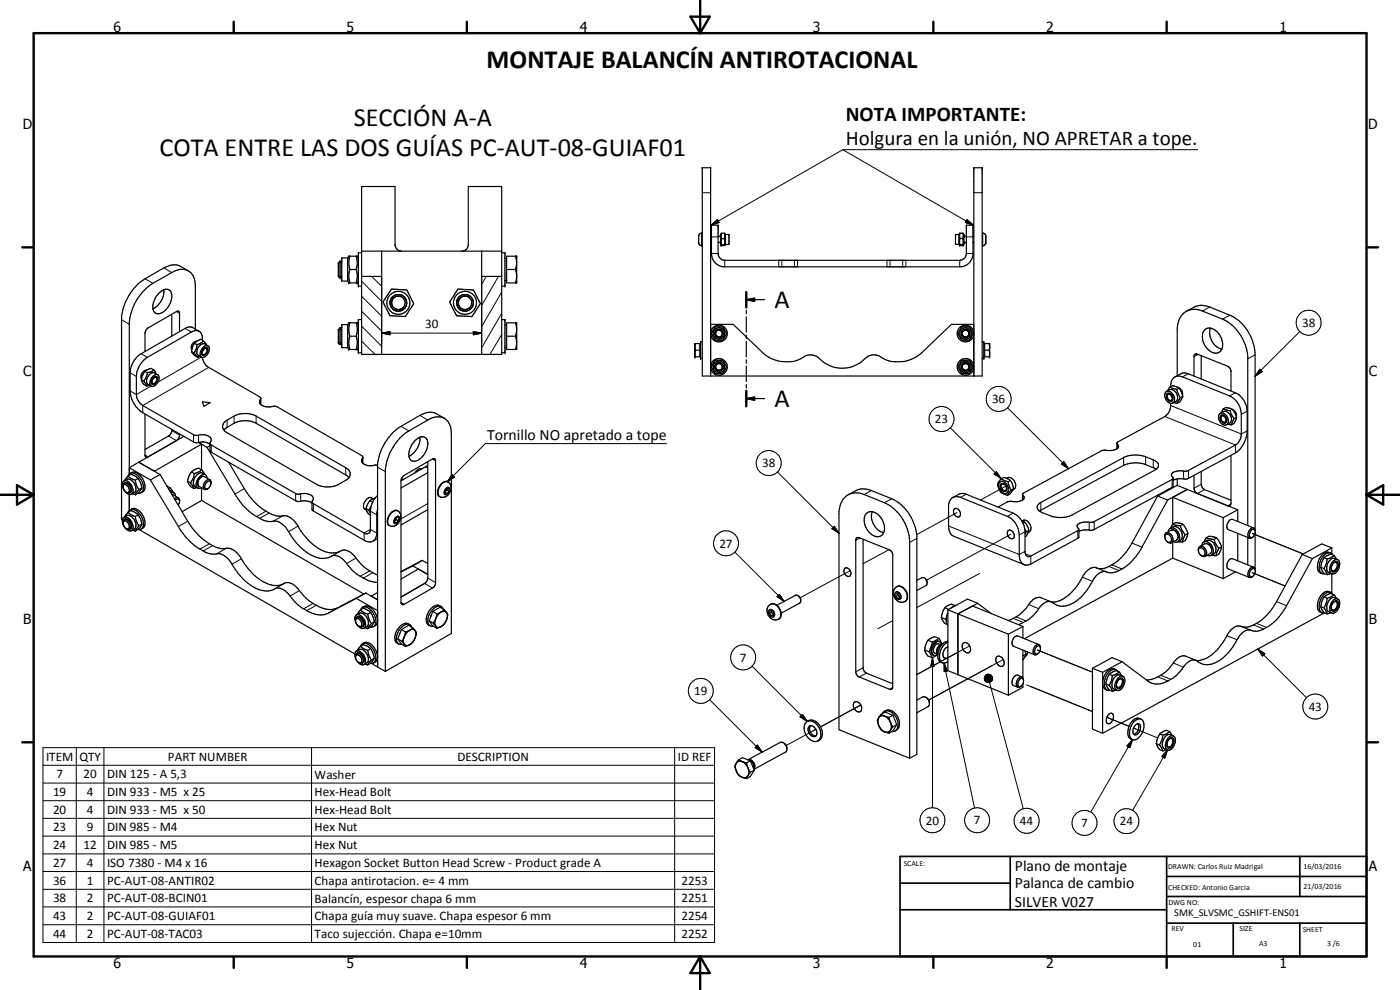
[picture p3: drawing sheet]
<svg xmlns="http://www.w3.org/2000/svg" width="420mm" height="297mm" viewBox="0 0 420 297" stroke-linecap="round" stroke-linejoin="round" font-family="sans-serif">
<defs><g id="words">
<g font-size="7.9">
<text x="146" y="20.4">MONTAJE BALANCÍN ANTIROTACIONAL</text>
<text x="106.2" y="37.8">SECCIÓN A-A</text>
<text x="47.8" y="46.8">COTA ENTRE LAS DOS GUÍAS PC-AUT-08-GUIAF01</text>
<text x="232.5" y="92.5">A</text>
<text x="232.5" y="122.1">A</text>
</g>
<g font-size="6.3">
<text x="253.8" y="36.4">NOTA IMPORTANTE:</text>
<text x="253.8" y="43.6">Holgura en la unión, NO APRETAR a tope.</text>
</g>
<g font-size="4.7">
<text x="146.2" y="132">Tornillo NO apretado a tope</text>
<text x="304.6" y="261.2">Plano de montaje</text>
<text x="304.6" y="266.6">Palanca de cambio</text>
<text x="304.6" y="272">SILVER V027</text>
</g>
<g font-size="4.2">
<text x="34" y="9.6">6</text>
<text x="104" y="9.6">5</text>
<text x="174" y="9.6">4</text>
<text x="244" y="9.6">3</text>
<text x="314" y="9.6">2</text>
<text x="384" y="9.6">1</text>
<text x="6.8" y="38.7">D</text>
<text x="410.6" y="38.7">D</text>
<text x="7" y="112.9">C</text>
<text x="410.8" y="112.9">C</text>
<text x="7" y="187.1">B</text>
<text x="410.8" y="187.1">B</text>
<text x="7" y="261.4">A</text>
<text x="410.8" y="261.4">A</text>
<text x="34" y="290.4">6</text>
<text x="104" y="290.4">5</text>
<text x="174" y="290.4">4</text>
<text x="244" y="290.4">3</text>
<text x="314" y="290.4">2</text>
<text x="384" y="290.4">1</text>
</g>
<g font-size="3.9">
<text x="127.6" y="98.5">30</text>
<text x="390.8" y="98.1">38</text>
<text x="297.8" y="121">36</text>
<text x="280.6" y="127">23</text>
<text x="228.7" y="140.3">38</text>
<text x="215.9" y="164.3">27</text>
<text x="222.1" y="198.5">7</text>
<text x="208.4" y="208.6">19</text>
<text x="392.8" y="213.3">43</text>
<text x="13.8" y="228.2">ITEM</text>
<text x="16.9" y="233.6">7</text>
<text x="23.8" y="228.2">QTY</text>
<text x="25.1" y="233.6">20</text>
<text x="32.1" y="233.6">DIN 125 - A 5,3</text>
<text x="50.4" y="228.2">PART NUMBER</text>
<text x="94.4" y="233.6">Washer</text>
<text x="137.3" y="228.2">DESCRIPTION</text>
<text x="203.4" y="228.2">ID REF</text>
<text x="15.9" y="238.9">19</text>
<text x="26.1" y="238.8">4</text>
<text x="32.1" y="238.9">DIN 933 - M5 x 25</text>
<text x="94.4" y="238.9">Hex-Head Bolt</text>
<text x="15.9" y="244.2">20</text>
<text x="26.1" y="244.2">4</text>
<text x="32.1" y="244.2">DIN 933 - M5 x 50</text>
<text x="94.4" y="244.3">Hex-Head Bolt</text>
<text x="15.9" y="249.5">23</text>
<text x="26.1" y="249.5">9</text>
<text x="32.1" y="249.5">DIN 985 - M4</text>
<text x="94.4" y="249.5">Hex Nut</text>
<text x="277.9" y="247.4">20</text>
<text x="292.3" y="247.4">7</text>
<text x="306.1" y="247.6">44</text>
<text x="324.5" y="248.2">7</text>
<text x="336.1" y="247.6">24</text>
<text x="15.9" y="254.8">24</text>
<text x="25.1" y="254.8">12</text>
<text x="32.1" y="254.8">DIN 985 - M5</text>
<text x="94.4" y="254.8">Hex Nut</text>
<text x="15.9" y="260.1">27</text>
<text x="26.1" y="260.1">4</text>
<text x="32.1" y="260.1">ISO 7380 - M4 x 16</text>
<text x="94.4" y="260.2">Hexagon Socket Button Head Screw - Product grade A</text>
<text x="15.9" y="265.4">36</text>
<text x="26.1" y="265.4">1</text>
<text x="32.1" y="265.4">PC-AUT-08-ANTIR02</text>
<text x="94.4" y="265.5">Chapa antirotacion. e= 4 mm</text>
<text x="204.5" y="265.4">2253</text>
<text x="15.9" y="270.8">38</text>
<text x="26.1" y="270.8">2</text>
<text x="32.1" y="270.8">PC-AUT-08-BCIN01</text>
<text x="94.4" y="270.8">Balancín, espesor chapa 6 mm</text>
<text x="204.5" y="270.8">2251</text>
<text x="15.9" y="276.1">43</text>
<text x="15.9" y="281.3">44</text>
<text x="26.1" y="276.1">2</text>
<text x="26.1" y="281.3">2</text>
<text x="32.1" y="276.1">PC-AUT-08-GUIAF01</text>
<text x="32.1" y="281.3">PC-AUT-08-TAC03</text>
<text x="94.4" y="276.1">Chapa guía muy suave. Chapa espesor 6 mm</text>
<text x="94.4" y="281.5">Taco sujección. Chapa e=10mm</text>
<text x="204.5" y="276.1">2254</text>
<text x="204.5" y="281.3">2252</text>
</g>
<text font-size="3.1" x="352.4" y="275">SMK_SLVSMC_GSHIFT-ENS01</text>
<g font-size="2.4">
<text x="271.2" y="259.7">SCALE:</text>
<text x="350.6" y="260.8">DRAWN: Carlos Ruiz Madrigal</text>
<text x="391.2" y="260.6">16/03/2016</text>
<text x="350.6" y="267">CHECKED: Antonio Garcia</text>
<text x="391.2" y="266.7">21/03/2016</text>
<text x="350.6" y="271.4">DWG NO:</text>
<text x="351.6" y="279.3">REV</text>
<text x="372" y="279.4">SIZE</text>
<text x="391" y="279.6">SHEET</text>
<text x="358.1" y="284.1">01</text>
<text x="377.9" y="283.8">A3</text>
<text x="398.3" y="283.8">3 /6</text>
</g>
</g></defs>
<g fill="none" stroke="#000" stroke-width=".3">
<path d="M210.8 57.8h2.5M252.9 44.9l-39.5 22.7M252.9 44.9h106.5M252.9 44.9l39.3 22.7M292.3 57.8h2.5M101.5 78.9h1.1M210.6 73.7h.1M210.6 69.9v3.8M213.3 71h3M213.3 72.6h.2M213.4 67.6l1.9-1.7 .5 .9zM213.5 76.1h2"/>
<path d="M215.5 72.6h.8M217.5 78.1v2M233.7 78.1v2M234.6 78.1v2M238.4 78.1v2M239.3 78.1v2M266.2 78.1v2M267.1 78.1v2M270.9 78.1v2M271.9 78.1v2M288 78.1v2M289.3 71h3"/>
<path d="M289.3 72.6h.7M290 76.1h2M290.2 65.9l2 1.7-2.5-.8zM292 72.6h.3M294.9 73.7h.1M294.9 69.9v3.8M36.5 95.9l2.3 1.4M43.5 83.7l2.4 1.3M49.2 80.4l2.4 1.4M52.9 93.5l1 .5M55.5 98.6l1.9 1M101.5 98.8h1.1"/>
<path d="M101.5 82.9h1.1M108.5 97.9l6 6M108.5 93.4l6 6M108.5 88.9l6 6M108.5 84.4l6 6M111.5 82.9l3 3M114.5 99.9l2.5-.4v1zM114.5 99.9h30.1M114.5 82.9v20.2M120.9 89.3a2.02 2.02 0 0 0-2.9 .3 2.02 2.02 0 0 0 .3 2.8 2.02 2.02 0 0 0 2.8-.2M140.9 89.3a2.03 2.03 0 0 0-2.9 .3 2.03 2.03 0 0 0 .3 2.8 2.03 2.03 0 0 0 2.8-.2M142.1 99.5l2.5 .4-2.5 .6z"/>
<path d="M144.6 82.9v20.2M146 82.9l-1.4 2.4M149.6 82.9l-5 8.8M150.6 87.6l-6 10.4M150.6 94l-6 10.4M363 92.1l-2.1 1.2M369.1 94.6l-2.2 1.2M390.1 99.5l-13.4 13.4M39.1 111.8l1.8 1.1M42.4 106.1l1.8 1.1M45.4 115.8l-4.5 2.6-1.8-1.1M47.1 113.7a.6 .6 0 0 0-.5-.7 .6 .6 0 0 0-.7 .5 .9 .9 0 0 0-.5 .9 .9 .9 0 0 0 .7 .7h.2"/>
<path d="M60.4 107.1l-13 7.6M62.2 104.9a.6 .6 0 0 0-.5-.6 .6 .6 0 0 0-.7 .5 1.05 1.05 0 0 0-.1 1.7l.5-.2M62.6 110.2l-19.8 11.5v2.1M78.1 119.9v1.3M101.5 102.9h1.1M108.5 102.4l4.1 3.9M150.6 100.3l-3.5 6M216.7 100.2a1.02 1.02 0 0 0-.8-1.1 1.02 1.02 0 0 0-1.2 .8 1.02 1.02 0 0 0 .9 1.2M216.7 110.2a1.01 1.01 0 0 0-.8-1.1 1.01 1.01 0 0 0-1.2 .8 1.01 1.01 0 0 0 .9 1.2M290.8 100.2a1.02 1.02 0 0 0-.9-1.1 1.02 1.02 0 0 0-1.1 .8 1.02 1.02 0 0 0 .8 1.2M290.8 110.2a1.01 1.01 0 0 0-.9-1.1 1.01 1.01 0 0 0-1.1 .8 1.01 1.01 0 0 0 .8 1.2M350.3 119l-.1-.2a.79 .79 0 0 1 .8-.7 .79 .79 0 0 1 .8 .7l.1 .9a.67 .67 0 0 1-.5 .5 .67 .67 0 0 1-.7-.3"/>
<path d="M356.6 112.1l-1.7 1M359.6 106.3l-1.3 .7M370.7 117.9l-1.7 .9M376.7 106.5l-2.2 1.2M378.1 110.8l.7 .7-2.1 1.4zM43.5 136.5l1 .6M50.6 130.8l2.3 1.4M51.6 129.2l2.3 1.4M58.1 130.4v2.2M59.6 130.6v2.2M63.4 133.5v2.2M68.1 126.1v2.1"/>
<path d="M70.3 124.8v2.2M76.9 124.8v2.2M108.7 137.5v1.4M120.3 127.9l2.4 1.4M126 124.6l2.4 1.4M129.8 137.7l.9 .6M200.1 133.1h-54.4l-11.4 11.4M285.2 128.4l15.3 15.2M302.4 122.3l18.3 18.3M318.5 139.2l.8-.7 1.4 2.1zM319.3 138.5l1.4 2.1-2.2-1.4zM335.4 133.3v1.2"/>
<path d="M337.2 137.3v2.3M343.8 137v2.4M346.1 138v2.3M349.6 125l21.2 8.5v2.4M351.3 121.7l21.2 8.5 1.8-.9M366.4 125.6a.69 .69 0 0 1 .2-.9 .69 .69 0 0 1 .8 .1 1.3 1.3 0 0 1 .4 1.9h-.6l-.4-.2M374.3 123.4l-1.8 .9M37.5 155.7a1.93 1.93 0 0 1 1.7 3M37.5 144.9a1.91 1.91 0 0 1 1.7 2.8M51.6 148.3l.3 .1M56.3 156.4l-2.8 1.6M61.3 143a1.88 1.88 0 0 0-1.7 2.9"/>
<path d="M73.3 146.6l-2.8 1.7M79.8 153.4l-2.8 1.6M80.8 153.9l-2.9 1.6M84.9 154.8l-2.9 1.6M88.7 148.1v2.1M89.4 157.9l-2.8 1.6M90.2 148.2v2.2M94.1 151.1v2.2M103.7 140.3v2.2M111.2 153.4l1.9 1.1M113.3 140.2l2.3 1.3M113.3 159.8l-.2 .1-1.9-1.1-1.9 1.1v2.2"/>
<path d="M118.6 155.4a.71 .71 0 0 1 .6-.5 .71 .71 0 0 1 .7 .4 1.49 1.49 0 0 1-1.5 1.8l-.3-.8zM119.4 153.3a2.93 2.93 0 0 0-3 2.7v1.1l.5 .6M127.7 140.1l.7 .4M128.4 151.1l-8.1 4.6M133.8 146.6a.64 .64 0 0 1 .7-.4 .64 .64 0 0 1 .5 .6 1.29 1.29 0 0 1-1.6 1.5l-.1-.8zM134.3 144.5l.2 .1M134.3 144.5a3.3 3.3 0 0 0-2.8 3.7l.5 .8M135.7 142.4l.7 .7-2.1 1.4zM233.3 141.6l18.5 18.4M249.7 158.6l.7-.7 1.4 2.1zM250.4 157.9l1.4 2.1-2.1-1.4zM261.5 147.2l-2.1 1.2"/>
<path d="M267.6 149.6l-2.2 1.2M284.7 157.8l21.2 8.6 1.7-1M287.2 153.8l-12.1 6.6M290 148.3l-1.8 .9M298.4 142.2l.6-.7 1.5 2.1zM299 141.5l1.5 2.1-2.1-1.4zM301.9 145.8l-7.7 4.2M304.1 154l-1.8 .9M307 148.7v1.2M307.6 159.6l-1.7 .9M312.4 150.7v2.4M323.5 159.2v2.3"/>
<path d="M326.9 156.7v2.3M328.4 156.5v2.4M351.5 159.1a1.79 1.79 0 0 1 1.8 .9 1.79 1.79 0 0 1-.2 2M351.8 143.8v2.4M355.2 141.4v2.3M356.7 141.1v2.4M360.5 145.3l-2.2 1.2M361.5 146.9l-2.1 1.2M369.4 151.2l-.9 .6M62.9 163.2l-2.9 1.6M63.8 163.7l-2.8 1.6M67.9 164.5l-2.8 1.7"/>
<path d="M72.5 167.6l-2.9 1.7M89.9 177.2l-2.8 1.6M106.8 167.4l-2.8 1.7M110.9 171.3l-2.8 1.6M111.9 171.8l-2.9 1.7M127.5 175l2.3 1.4M128.4 173.4l2.3 1.4M220.5 165.7l14.9 14.8M233.2 179l.7-.6 1.5 2.1zM255.1 171.2l-15 8.2M258.1 161.4l-1.3 .7M266.8 164.9l-7.8 4.2"/>
<path d="M268.8 177.7a1.27 1.27 0 0 1 1.5 .6 1.27 1.27 0 0 1-.4 1.6 1.44 1.44 0 0 1-1.1-2.2zM269.1 176.1a2.75 2.75 0 0 1 3.1 3.6l-.6 .8M275.2 161.5l-2.2 1.2M294 172.1l-18.8 10.2M303.3 160.3l-25.3 13.8M307.8 166.2l1.6 .6v2.4M324.8 173.2l3.1 1.2M332.8 170l3.1 1.2M333.7 169.5l3 1.2M339.7 162.9l3 1.3M361.6 163.2a1.82 1.82 0 0 1 1.8 .9 1.82 1.82 0 0 1-.2 2M375.8 171.8l9.8 4"/>
<path d="M375.8 160.1l15.3 6.1M94 181.1l-2.9 1.6M94.9 181.6l-2.8 1.6M101.4 182.3l-2.8 1.6M107.3 185a2.01 2.01 0 0 1 1.8 2.8l-.2 .1M107.3 196a1.89 1.89 0 0 1 2 1.9l-.4 .9M120.3 180.8l1 .5M225.7 199.9l16.6 16.6M230.8 183a1.28 1.28 0 0 1 1.5 .3 1.28 1.28 0 0 1 .1 1.5 1.14 1.14 0 0 1-1.3 .1 1.14 1.14 0 0 1-.5-1.2zM231.2 181.4a2.74 2.74 0 0 1 2.7 1.2 2.74 2.74 0 0 1-.1 3l-.2 .2M267.9 186.2l-4.4 2.4M279.9 197.4l.4 2.5h-1z"/>
<path d="M279.9 197.4v45M283.3 199l1 2.3-.9 .2zM283.3 199l9.2 43.4M291 193.8l-15.8 8.6M301.1 197.9l-22.4 12.2M304.1 185.5l3 1.3M305 185.1l3 1.2M308.7 181.4l3 1.2M311.4 195l16.5 6.7M352.1 198.9l3 1.3M368.2 190.8l3.1 1.1M376.2 187.5l3.1 1.2"/>
<path d="M377.1 187l3 1.3M377.5 194.7l2.1 1.4-.7 .7zM377.5 194.7l14.6 14.6M383.1 180.5l3 1.2M213 209.9l15.8 15.8M240.1 215.1l.7-.8 1.5 2.2zM240.8 214.3l1.5 2.2-2.2-1.4zM244 219.2l.9-.4-9 4.9M257.1 212.2l1.2-.7-12.1 6.6M259 200.4l-2.2 1.1M260 202l-2.2 1.1M267.9 206.3l-1 .5"/>
<path d="M295.5 203l.8-.6-.9 .9zM295.7 202.8l.6-.4-.8 .6zM295.9 202.6l.4-.2zM295.9 202.6l.4-.2-.6 .4zM296.2 202.4v2.4M296.3 202.4l-.9 1.2zM296.3 202.4l-.9 1.4v-.2zM296.3 202.4l-.8 1.7-.1-.3zM296.3 202.4l-.7 1.9-.1-.2zM296.3 202.4l-.5 2.1-.2-.2zM296.3 202.4l-.2 2.2-.3-.1zM296.3 202.4v2.4l-.2-.2z"/>
<path d="M296.3 202.4l.3 2.4h-.3zM296.3 202.4l.5 2.4h-.2zM296.3 202.4l.8 2.3-.3 .1zM296.3 202.4l1 2.2-.2 .1zM296.3 202.4l1.2 2-.2 .2zM296.3 202.4l1.4 1.8-.2 .2zM296.3 202.4l1.5 1.6-.1 .2zM296.3 202.4l1.6 1.3-.1 .3zM296.3 202.4l1.6 1.1v.2zM296.3 202.4l1.5 .8 .1 .3zM296.3 202.4l1.4 .5 .1 .3zM296.3 202.4l1.3 .3 .1 .2z"/>
<path d="M296.3 202.4l1.3 .3zM296.3 202.4l1.1 .2zM296.3 202.4h.8zM296.3 202.4h.6zM296.3 202.4l.3-.1zM296.4 202.4v2.4M297 204.8l10.1 37.9M308.1 205.5l19.8 8M332.2 215.2l6.7 2.7zM340.9 218.7l-.7-.3 7.2 3M347.5 203.1l3 1.2M348.3 202.6l3.1 1.2"/>
<path d="M12.9 224.3h201.5v58.5h-201.5zM12.9 229.6h201.5M12.9 234.9h201.5M22.9 224.3v58.5M31.2 224.3v58.5M93.5 224.3v58.5M202.5 224.3v58.5M226.6 224.3l.7-.7 1.5 2.1zM227.3 223.6l1.5 2.1-2.2-1.4zM339.9 221.9l-.8 2.4-.9-.5zM339.9 221.9l-12.5 21.7M350.4 225l-.8 2.5-.9-.6z"/>
<path d="M350.4 225l-10.5 18.1M12.9 240.2h201.5M12.9 245.5h201.5M12.9 250.9h201.5M12.9 256.2h201.5M12.9 261.5h201.5M12.9 266.8h201.5M12.9 272.1h201.5M12.9 277.5h201.5"/>
<circle cx="392.8" cy="96.8" r="3.8"/>
<circle cx="299.7" cy="119.7" r="3.8"/>
<circle cx="230.7" cy="138.9" r="3.8"/>
<circle cx="282.6" cy="125.7" r="3.8"/>
<circle cx="217.9" cy="163" r="3.7"/>
<circle cx="223" cy="197.3" r="3.8"/>
<circle cx="210.3" cy="207.3" r="3.7"/>
<circle cx="394.7" cy="212" r="3.8"/>
<circle cx="279.8" cy="246.1" r="3.7"/>
<circle cx="293.3" cy="246.1" r="3.8"/>
<circle cx="308.1" cy="246.3" r="3.7"/>
<circle cx="325.5" cy="246.9" r="3.8"/>
<circle cx="338.1" cy="246.4" r="3.8"/>
</g>
<g fill="none" stroke="#000" stroke-width=".35">
<path d="M102.1 78.4v5M102.1 78.4l-.6 .5v3.9l.6 .6M102.1 78.4h.5M104.3 77.4h-1.7v6.9h1.7M104.3 77.4v6.9M104.3 77.4l.4-.5h2.5l.4 .5M105 76.9l-.3 1.5 .3 2.5M106.9 76.9l.3 1.5-.3 2.5M108.5 75.4h42.1M108.5 75.9h-.9v10h.9M114.5 75.4v30.9M120.6 75.4l-1.1-.3-.5-.4-.4-1v-17.7h-10.1v50.3h42.1v-50.3h-10.1v17.7a1.98 1.98 0 0 1-2 1.7"/>
<path d="M144.6 75.4v30.9M150.6 75.9h.9v10h-.9M151.5 77.5h.5M152 76.9h3.1v8h-3.1zM154.7 76.9a6.5 6.5 0 0 1 0 4M210.8 69.9a.95 .95 0 0 0-1.1 1v1.9a.9 .9 0 0 0 1.1 .9M213.3 72.8h.2M213.3 70.8h.2M213.5 67.6h2v8.5a2.07 2.07 0 0 0 2 2h70.5a2.09 2.09 0 0 0 2-2v-8.5h2v9a4.1 4.1 0 0 1-3.5 3.5h-71.5a4 4 0 0 1-3.5-4zM215.5 72.8h.8M215.5 70.8h.8M216.4 73.5v.1"/>
<path d="M216.5 73.5h-.1M216.6 73.4l-.1 .1M216.6 70v1.6M216.6 71.6v1.8M216.6 70h-.1M216.6 73.4h.8M216.6 71.6h.8M217.4 70h-.9l-.2 .4v2.9l.1 .3M217.4 70l.3 .4M217.4 71.6l.2 1-.2 .8M217.4 73.4l.1 .2M217.4 70l.2 .8-.2 .8"/>
<path d="M217.5 73.5h.1M217.5 73.6h-1.1M217.7 70.4h1.1v2.9h-1.1M217.7 70.4v2.9M217.7 73.3l-.2 .3M287.8 70.4h-1v2.9h1M287.8 70.4v2.9M287.8 70.4l.3-.4h.9l.3 .4v2.9l-.2 .3M287.8 73.3l.2 .3M288 73.6h1.1M288.1 73.4l-.1 .2M288.1 70v1.5"/>
<path d="M288.1 71.5v1.9M288.1 71.5h.9M288.1 73.4h.9M289 71.5v1.9M289 70v1.5M289 73.4l.1 .2M289.3 72.8h.7M289.3 70.8h.7M292 72.8h.3M292 70.8h.3M294.8 69.9l.7 .2 .4 .6v2.3l-.4 .5-.7 .2M47.7 88a2.29 2.29 0 0 1 3.4-.8 5 5 0 0 1-1.4 5.8 2.3 2.3 0 0 1-3.3 .7 4.5 4.5 0 0 1 .7-5z"/>
<path d="M49.2 87a5.9 5.9 0 0 1-3.3 5.6M51.6 94.3v6.5M53.9 99.5v-5.6l-.1-.4-.5-.2-9 5.2-.6 .8-.2 .7v5.5M56.5 81.3a6.4 6.4 0 0 0-3.9-1.8l-1.4 .1-1.5 .5-6.2 3.6a15.8 15.8 0 0 0-7 11.6v60.6l.2 .1M58.6 98.7v-12.8a4.3 4.3 0 0 0-4.5-5.1l-2 .7-6.2 3.5a15.7 15.7 0 0 0-7.1 11.6v45.6M59.8 99.4a2.07 2.07 0 0 0-2.4 .2l-13.2 7.6a7.3 7.3 0 0 0-3.3 5.7v5.5a4.3 4.3 0 0 0 1.9 3.3l15.5 8.9h.5a6 6 0 0 1 3.7 .2 1.27 1.27 0 0 1 .5 2.1v2.4l.4 .4 25.3 14.5a3.3 3.3 0 0 0 2.6 0l1.5 .3 .8 .5M59.8 99.4l-2.5-1.3-1.4 .2-13.5 7.8a7.2 7.2 0 0 0-3.3 5.3v6.4a8.4 8.4 0 0 0 3.7 6l15.5 8.9 1.3 .1M59.8 99.4l.4 .4 .5 .9v1.4M102.1 98.3h.5M102.1 98.3v5.1M102.1 98.3l-.6 .5v4.1l.6 .5M102.1 83.4h.5"/>
<path d="M104.3 97.4h-1.7v6.9h1.7M104.3 97.4v6.9M104.3 97.4l.4-.5h2.5l.4 .5M104.3 84.3l.4 .6h2.5l.4-.6M105 80.9l-.1 .3a5.7 5.7 0 0 0 .1 3.7M105 96.9l-.1 .3a5.7 5.7 0 0 0 .1 3.7M105 80.9h1.9M106.9 80.9l.1 .3a5.7 5.7 0 0 1-.1 3.7M106.9 96.9l.1 .3a5.7 5.7 0 0 1-.1 3.7M108.5 82.9h6M108.5 95.9h-.9v9.9h.9M117.1 90.5l.1 1.1 .4 .8"/>
<path d="M117.2 90.1l-.2 .9 .4 1.1M117.5 86.7l4.6 .3 2.1 4.1-2.2 3.3a.78 .78 0 0 1-1.3 .5l-3.7-.2-1.8-3.5a1.37 1.37 0 0 1 .4-1.6zM117.5 92.3l.6 .6M117.8 92.6l1 .7M118.1 88.9l-1 1.3M118.4 93a2.31 2.31 0 0 0 1.9 .2M118.7 88.5l-.8 .4-.6 1M119.1 93.3h.4M119.3 88.4h-.4M119.7 88.4l.9 .2 .9 .7M119.8 88.4h-.7l-.8 .3M120.1 88.4l1 .5 .8 1.1"/>
<path d="M121.3 92.6l-1.5 .7M121.6 89.5a2.47 2.47 0 0 1-1 3.6M122 90.2v.4M122 90.7v.7l-.5 1.1M137.4 86.7l4 .3a1.34 1.34 0 0 1 1.3 1.1l1.5 3-2.6 3.9-3.9-.2a.65 .65 0 0 1-1-.7l-1.8-3.5zM137.7 89.1a2.48 2.48 0 0 0 .3 3.7M138 88.9a2.47 2.47 0 0 1 4 1.7M138.1 92.9l.7 .4M138.7 88.5l-1 .7-.6 1.4M139.1 93.3h.4M139.3 88.4h-.3M139.7 88.4l1.1 .3"/>
<path d="M140.2 93.3h-.3M140.9 88.8a2.5 2.5 0 0 1-.1 4.2 2.5 2.5 0 0 1-3.7-2M141.6 92.4l-1.2 .8M142.1 90.7l-.4 1.4M144.6 82.9h6M150.6 95.9h.9v9.9h-.9M151.5 97.5h.5M151.5 84.2h.5M152 96.9h3.1v8h-3.1zM152 80.9h2.7M154.7 96.9a6.1 6.1 0 0 1 0 4M154.7 80.9a6.1 6.1 0 0 1 0 4"/>
<path d="M213.3 97.3h6.7l8.9 8.5a10.5 10.5 0 0 0 13 .9 4 4 0 0 1 4.6 1.4 9.8 9.8 0 0 0 13.8-1 3.9 3.9 0 0 1 4.7 .4 10.6 10.6 0 0 0 11.7-1.7l8.8-8.5h6.8M214.6 98.1h2.3l1.2 2-1.2 2h-2.3l-.6-1-.6-1zM224 89.9l2.5-.4v.9zM224 87.6v4.6M224 93.1v1M224 95v4.7M224 89.9h5.5M288.6 98.1h2.3l.3 .5a1.79 1.79 0 0 1 .2 2.7l-.5 .8h-2.3l-.8-1.5a1.29 1.29 0 0 1 .4-1.8zM292.3 99.9a2.51 2.51 0 0 0-3.9-2 2.51 2.51 0 0 0 0 4.3 2.51 2.51 0 0 0 3.9-2M356.1 93.3a7.8 7.8 0 0 1 4.7-1.7l2.2 .5 6.1 2.5a13.7 13.7 0 0 1 7.6 11.9v52.6M361.6 98.9a2.85 2.85 0 0 1 4 1 4.5 4.5 0 0 1 .6 5.6 2.78 2.78 0 0 1-4-1.1 4.8 4.8 0 0 1-1-5zM363.3 98.5a5.3 5.3 0 0 0 3.4 6.3"/>
<path d="M42.4 113.8l.6 1.3 1 .7M42.4 113.8l.8 .5M42.4 113.4l.1 .1M42.5 113.5l-.1 .3M43.2 114.3l.8 1.5M43.5 111.4l-1 2.1M43.5 111.4l.8 .5M43.7 111.1h.2M43.7 111.1a1.83 1.83 0 0 0-1.2 2.4M43.8 111.1v.1M43.9 111.1l-.4 .3M44.3 111.9l-.4 1.3-.7 1.1"/>
<path d="M44.9 115.6l-.9 .2M46 113.6a.61 .61 0 0 1 .9-.3 .61 .61 0 0 1 .1 .9 1.03 1.03 0 0 1-1.3 .8v-.8zM46.1 113.2l.8-.3a1.37 1.37 0 0 1-.3 2.2 .67 .67 0 0 1-1 .2 .67 .67 0 0 1-.1-1zM46.2 111l.7 1.2M46.2 111l-1.9 .9M46.2 111l-.8-.5-1.5 .6M46.4 115l-.1 .1M47.1 113.7h.1M47.3 112.4l-1-.5a2.28 2.28 0 0 0-2.3 2.4l.2 .9 1.2 .7M47.4 112.4a2.29 2.29 0 0 1-2 3.5M47.4 112.4a2.29 2.29 0 0 0-2 3.5M57.5 105.5l.8 1.1 1 .6"/>
<path d="M57.5 105.5l.7 .4M57.5 104.7l.1 .1M57.6 104.7l-.1 .8M58.2 105.9l1.1 1.3M58.4 103l-.8 1.7M58.4 103l.7 .4M58.8 102.4a1.85 1.85 0 0 0-1.2 2.4M58.8 102.4h.2M58.8 102.4l.2 .1M59 102.5l-.6 .5M59.1 103.4l-.1 1.1-.8 1.4M60 106.9l-.7 .3"/>
<path d="M60.7 107.3a4.1 4.1 0 0 0 1.9 2.9l15.3 8.8 .4 .4v2M60.9 104.3a1.04 1.04 0 0 1 1.4-.5 1.04 1.04 0 0 1 .5 1.4 2.13 2.13 0 0 1-2.4 1.9 2.16 2.16 0 0 1 .5-2.8zM60.9 104.8l.4-.3a.62 .62 0 0 1 1 .2 1.5 1.5 0 0 1-1.6 1.9 1.5 1.5 0 0 1 .2-1.8zM61 102.3l1 1.2M61 102.3l-1 .8-.9 .3M61 102.3l-.7-.5-1.3 .7M61.1 104.9l.3-.3a.58 .58 0 0 1 .8 .2 .58 .58 0 0 1-.1 .7l-.3 .5a.58 .58 0 0 1-.5 .4 .58 .58 0 0 1-.6-.4zM61.4 106.3h.1M62.4 103.8l-1-.6a2.34 2.34 0 0 0-2.1 3.3l1.2 .7M78.3 119.6l-.2 .3a1.05 1.05 0 0 0 .2 1.5M102.1 103.4h.5M104.3 104.3l.4 .6h2.5l.4-.6"/>
<path d="M105 100.9l-.3 1.5 .3 2.5M105 100.9h1.9M106.9 100.9l.3 1.5-.3 2.5M151.5 104.2h.5M152 100.9h2.7M154.7 100.9a6.4 6.4 0 0 1 0 4M208.5 103.1h1.5v4h-1.5zM208.5 104.3l.2 .8M208.5 106.3l.2 .8M208.7 105.1h1.3M208.7 103.1l-.2 .7M208.7 105.1l-.2 .7"/>
<path d="M210 106.7h.3M210 103.4h.3M210.8 102.6h-.5v5h.5M213.3 112.8v-62.5h-2.5v62.5h84v-62.5h-2.5v62.5M214.6 108.1h2.3l.9 1.5a.98 .98 0 0 1-.2 1.3l-.7 1.2h-2.3l-.7-1.2a1.09 1.09 0 0 1 0-1.6zM224 119.6l2.5-.5v1zM224 100.5v1.1M224 102.4v4.7M224 107.9v1.1M224 109.9v4.6M224 115.4v1M224 117.3v4.6"/>
<path d="M224 119.6h5.5M288.6 108.1h2.3l.8 1.5a1.32 1.32 0 0 1-.3 1.7l-.5 .8h-2.3l-.4-.8a1.42 1.42 0 0 1-.2-2.2zM292.3 109.9a2.5 2.5 0 0 0-3.8-2 2.5 2.5 0 0 0 0 4.3 2.5 2.5 0 0 0 3.8-2M294.8 102.6h.5v5h-.5M295.3 106.7h.2M295.3 103.4h.2M295.5 103.1h1.5v4h-1.5zM295.5 105.1h1.3M296.8 103.1l.2 .7M296.8 105.1l.2 .7M297 106.3l-.2 .8M297 104.3l-.2 .8"/>
<path d="M349.8 117.6a1.79 1.79 0 0 1 2.6 1.5 1.21 1.21 0 0 1-.2 1.7 1.21 1.21 0 0 1-1.6-.2 2.45 2.45 0 0 1-.8-3zM350.1 117.5a2 2 0 0 1 2.1-.3 2 2 0 0 1 1.2 1.8l-.1 .9-.2 .4-1.2 .6M350.2 118.2a1.35 1.35 0 0 1 1.6 .5 1.35 1.35 0 0 1-.2 1.7 1.56 1.56 0 0 1-1.4-2.2zM350.3 119v.1M350.4 118.4a1.05 1.05 0 0 1 1.3 .5 1.05 1.05 0 0 1-.3 1.3 1.25 1.25 0 0 1-1-1.8zM351.1 116.1l2.1 .7M351.1 116.1l-.8 1.2M351.1 116.1a1.74 1.74 0 0 1 1.9-.1l.9 .5M352.6 113.1l2.1-1.1h1.5l14.5 5.9a6.4 6.4 0 0 1 3.6 5.5v5.9a8.3 8.3 0 0 1-3.5 6.6l-14.3 7.7-3.2 .1M352.7 113.1l1-.3 1.2 .3 14.1 5.7a6.3 6.3 0 0 1 3.5 5.1v6.7a4 4 0 0 1-1.7 2.9l-14.3 7.8h-2.8a1.74 1.74 0 0 0-2.1 1.5l.5 .6v2.5l-.3 .3-23.6 12.8-.8 .1-2-.1-1.6 .5M352.7 113.1a3 3 0 0 0-1.4 2.9M353.2 116.8l1 2.5"/>
<path d="M353.3 112.7v-14.3a5.3 5.3 0 0 1 5.9-5.6l7.7 3a13.7 13.7 0 0 1 7.6 11.2v50.7M353.9 116.4a1.92 1.92 0 0 1 1 2.1M353.9 116.5l.7 1.1 .4 1.3M353.9 116.5l-.7 .3M354.2 119.3l-.9 1.7M355 118.9l-1 1.7-.7 .4M355 118.9l-.8 .4M358.3 112.8v-6l.7-.6 9.8 4 .6 1.1v6M360.5 106.7v7M41.6 138.7l-2.8 1.6 6.4 3.7M41.6 138.7l6.4 3.7M43.5 124.2v12.3a.59 .59 0 0 0 .3 .7 .59 .59 0 0 0 .7-.1"/>
<path d="M51.6 128.9a2.09 2.09 0 0 1-1 1.9l-7.1 4.1M53.9 130.2a2.08 2.08 0 0 1-1 2M55.1 130.9l-13.5 7.8M59.6 132.8l2.5 1.4M59.6 132.8l1.9-.1 1.5 .6M59.6 132.8l.9 .5M60.5 133.3v7.7M60.5 133.3l-14.2 8.1M60.7 120.6l2.4 .2-1.9 1.1zM62.1 134.2l8.4 14.1a16.4 16.4 0 0 0 10.1 8.2 5.1 5.1 0 0 1 3.6 .4 13 13 0 0 1 3.8 4.7 12.5 12.5 0 0 0 9.1 6l1.5-.3a3.5 3.5 0 0 1 5.1 1.4 13.4 13.4 0 0 0 9.6 6.1M63 133.1l.4 .4 25.3 14.6 1 .2a3.5 3.5 0 0 1 4.3 1.1v.5a.7 .7 0 0 0-.4 .6 .7 .7 0 0 0 .5 .6l15.2 8.8a1.12 1.12 0 0 0 1.2 .2 1.12 1.12 0 0 0 .7-1v-5.7l.1-1.3 .5-1.4M63 133.7l-.9 .5"/>
<path d="M67.2 129l.9-.8 2.2-1.2a7.4 7.4 0 0 1 6.6 0l27.1 15.7 .7 .6M67.3 126.8l3-2a7.4 7.4 0 0 1 6.6 0l26.8 15.5a1.98 1.98 0 0 1 1.4 1.9 1.98 1.98 0 0 1-1.4 1.9l-2.1 1.2a7.4 7.4 0 0 1-6.6 0l-26.9-15.5a1.94 1.94 0 0 1-.8-3zM68.6 138.7l4.7 7.9a16.9 16.9 0 0 0 10.1 8.3h1a4.4 4.4 0 0 1 4.7 2.5 16.1 16.1 0 0 0 9.3 8.3l2.2 .2 1.5-.5M78.3 121.4a4.8 4.8 0 0 0 4.2 .5l.7 .2 25.3 14.6 .4 .5M108.9 137.2a1.29 1.29 0 0 0-.3 1.5 1.29 1.29 0 0 0 1.2 .8 6 6 0 0 0 3.3 0l.2 .1M108.9 137.2v1.8M113.3 139.5v60.6M120.1 131.3l2.1-1.7 6.2-3.6a4.4 4.4 0 0 1 6.1 .6l.7 1.3 .3 2.2v60l-19.9 11.4v-60.6a16.5 16.5 0 0 1 1.6-5.4l1.5-2.5zM124.5 132.2a2.42 2.42 0 0 1 3.4-.7 5.2 5.2 0 0 1-3 6.8 1.75 1.75 0 0 1-1.9-.5 1.75 1.75 0 0 1-.3-1.9 6.5 6.5 0 0 1 1.8-3.7zM126 131.2a6 6 0 0 1-3.2 5.7M128.4 138.6l-.1 35.3-.8 1.1-7.2 4.2M128.4 139.7l-8.1 4.6"/>
<path d="M133.4 125.5a6.4 6.4 0 0 0-4-1.8l-1.4 .1-1.5 .6-6.2 3.5a15.6 15.6 0 0 0-7 11.6M335.2 133.1a.86 .86 0 0 1 .5 .8 .86 .86 0 0 1-.5 .8M335.2 134.7l-1.2 .4-2.5-.1-.9 .3-23.4 12.7-.3 .3v1.7M351.3 121a4 4 0 0 1-1.7 4l-14.1 7.6-.3 .4v1.7M352.2 120.8l1.1 .2M365.9 124.3a1.49 1.49 0 0 1 2.4 .8 1.41 1.41 0 0 1 .3 1.6 1.41 1.41 0 0 1-1.2 .9 2.41 2.41 0 0 1-1.5-3.3zM366.2 124a2.04 2.04 0 0 1 1.9-.5 2.15 2.15 0 0 1 .9 3.5l-.9 .5M366.4 125.6h.1M366.4 125.6l.1-.6a1.04 1.04 0 0 1 1.3 .3 1.04 1.04 0 0 1-.1 1.3l-.9-.2M366.4 125.6l.4 .8M366.6 124.5a1.44 1.44 0 0 1 1.4 .8 1.44 1.44 0 0 1-.2 1.6 1.44 1.44 0 0 1-1.4-.8 1.44 1.44 0 0 1 .2-1.6zM366.8 126.4v.1"/>
<path d="M367.1 122.7l.7-.4 2.1 .5M367.1 122.7l-.5 1.1M367.1 122.7l2 .5M368.4 127.3l1.2 .2M369.1 123.2l.4 1 .9 1.4M369.4 136.6v14.6l-.4 .6h-.5l-9.5-4-.7-1.1v-4.1M369.9 122.8l1.2 2.4M369.9 122.8l-.8 .4M370 122.9l.8 .8 .2 1.3M370.4 125.6l-.8 1.9M371.1 125.2l-.7 .4M371.1 125.2a3.1 3.1 0 0 1-1.5 2.3"/>
<path d="M36.7 156l.1 .9 .4 1M36.9 156.9a.85 .85 0 0 1 .5-1.1 .85 .85 0 0 1 1.1 .5 2.1 2.1 0 0 1 .6 2.4M36.9 146a.83 .83 0 0 1 .3-.9 .83 .83 0 0 1 1.1 .1 1.67 1.67 0 0 1 .4 2.8l-1-.4-.5-.6M36.9 146l.1-.4a1.02 1.02 0 0 1 1-.1 1.02 1.02 0 0 1 .6 .9l.1 1.1-.4 .3-.3-.1M36.9 156.9l.2-.5a1.47 1.47 0 0 1 1.4 .7 1.47 1.47 0 0 1 0 1.6l-.5-.1M36.9 156.9l.3 1M36.9 146l.3 1M37.2 155.2a1.9 1.9 0 0 1 3.1 .9 2.08 2.08 0 0 1 0 2.6l-.8 .5M37.2 147l-.4-1v-1.2l1.2-1a2.74 2.74 0 0 1 2.8 3.3l-.3 .6-1 .6M37.2 155.2l-.5 .8M37.3 155.9a1.79 1.79 0 0 1 1.8 .6 1.79 1.79 0 0 1 .3 1.9 1.2 1.2 0 0 1-1.2 .5 1.2 1.2 0 0 1-1-1M37.3 145a1.46 1.46 0 0 1 2.1 1.2l.1 1.1-.6 .6"/>
<path d="M37.4 155.1a2.82 2.82 0 0 1 2.2 4.1 1.88 1.88 0 0 1-2.4-1.3M37.4 155.1l-.2 .1M37.4 144.2a2.79 2.79 0 0 1 2.2 4.1 1.89 1.89 0 0 1-2.4-1.3M37.4 144.2l-.2 .1M38.4 153.7l.9-.5 1.2 .6 1 .7M38.4 153.7l.9 .7 1.3 .6M38.4 153.7l-1 1.4M38.4 142.8l-1 1.4M38.4 142.8l.9 .8 1.3 .5M38.4 142.8l.9-.5 1 .4 1.2 .9M38.5 142.8a1.56 1.56 0 0 1 2.7-.3 4.1 4.1 0 0 1 1.4 5.1l-.4 .3-.8 .1M38.5 153.7a1.52 1.52 0 0 1 1.2-1 1.52 1.52 0 0 1 1.5 .8 4.3 4.3 0 0 1 1.6 4.8 1.34 1.34 0 0 1-1.4 .6"/>
<path d="M38.8 148.4v4.7M39 153a2.25 2.25 0 0 1 3.4 .9 3.7 3.7 0 0 1 .6 4.4l-.6 .4M39 142.1a2.27 2.27 0 0 1 3.4 .9 3.4 3.4 0 0 1 .4 4.6l-.4 .2M39.8 159l.8 .3M39.8 148.1l.8 .4M40.6 155l.5 1.8 .6 1M40.6 144.1l.5 1.8 .6 1M41.5 154.5l.6 .9 .5 1.9M41.5 154.5l-.9 .5M41.5 143.6l.8 1.6 .3 1.2M41.5 143.6l-.9 .5M41.7 157.8l-1.1 1.5"/>
<path d="M41.7 146.9l-1.1 1.6M41.7 158.9l64.8 37.3M42.6 157.3l-1.1 1.5-.9 .5M42.6 157.3l-.9 .5M42.6 146.4l-1.1 1.6-.9 .5M42.6 146.4l-.9 .5M45.2 144l8.3 14a16.3 16.3 0 0 0 10.1 8.2 5.1 5.1 0 0 1 3.6 .5 9.3 9.3 0 0 1 3.3 4 13.7 13.7 0 0 0 9 6.6 6.1 6.1 0 0 0 3.6-.9 4.6 4.6 0 0 1 4 2.4 13.4 13.4 0 0 0 9 5.7l1.1-.1 1.4-.5 8.3-4.4M48 142.4l8.3 14a17.2 17.2 0 0 0 10.2 8.2h.9a4.4 4.4 0 0 1 4.8 2.6 16 16 0 0 0 9.2 8.3l2.2 .1 1.5-.4M48 142.4l-2.8 1.6M50.1 145.9l1 .5M50.9 147.3l1.3 .6M51.1 146.4l.9 1.3"/>
<path d="M51.1 146.4l-.5 .4M51.3 147.9h.9M51.6 148.3l1.9 1.1M52.2 147.9l.4 .4 .1 .6M52.6 150.1l.6-.4h.3l.4 .4-.4 1.5M53.6 149.4l-.6-.1-.6 .4M53.6 149.4l.3 1M56.3 144.4l1 1.6 .8 .6M56.3 144.4l.9 .5M57.2 144.9l.9 1.7M57.5 141.6l-.7 .9-.5 1.9M57.5 141.6l.8 .5"/>
<path d="M58.3 142.1l-.2 1.2-.9 1.6M59 146.3l-.9 .3M60.5 150.2l48.7 28M60.5 150.2l-5.9 3.3M60.5 141l.9 1.3M60.5 141l-1.2 .7-1 .4M60.5 141a1.86 1.86 0 0 0-2.3 .1l-.7 .5M61.6 142.4a2.82 2.82 0 0 0-2.7 2.8 1.03 1.03 0 0 0 .4 1.2 1.03 1.03 0 0 0 1.2-.1v3.9M61.6 142.4l.3 .3 .2 .7M61.6 144.5l.6-.5 .8-.1a1.96 1.96 0 0 1-1.5 3 1.11 1.11 0 0 1-.3-1.9zM61.6 142.4l-.8-.5a2.67 2.67 0 0 0-2.8 2.7l.2 1 1.1 .8M62.4 146.6l-.3 .1"/>
<path d="M63 143.9l-1.7-.9a1.87 1.87 0 0 0-1.6 2.9l1.6 .9M63.3 144.8l-.2-.4a1.45 1.45 0 0 0-1.4 .7 1.45 1.45 0 0 0 .1 1.6h.3M93.6 150.6v2.2l.5 .5 15.2 8.8a2.27 2.27 0 0 0 2.4 .4 2.27 2.27 0 0 0 1.4-2.1v-6.3l.2-1.2M109.9 152.6l.7 1.6 .6 .4M109.9 152.6l.7 .4M110.6 153l.6 1M111 150.2l-.7 1.1-.4 1.3M111 150.2l.8 .4M111.4 151.9l-.8 1.1M111.8 150.6h.1M111.8 150.6l-.1 .3M111.9 149.7l-.9 .5"/>
<path d="M112 149.6a1.52 1.52 0 0 0-2.5 .9 1.59 1.59 0 0 0 .5 2.6M112.6 149.5l-.7 .2M113.3 148.6l-1.5 2.1M117.3 153.9a1.68 1.68 0 0 1 2.3-.6 1.68 1.68 0 0 1 .6 2.3 2.24 2.24 0 0 1-1.4 2.1 2.24 2.24 0 0 1-2.5-.6 3.5 3.5 0 0 1 1-3.2zM118.4 156.6l.5 .3M118.9 155.9l.6 .4M118.9 155.9l-.5 .4M118.9 155.4v.5M119.5 156.3l.2-.9-.5-.2-.6 .5-.2 .9 .5 .3M119.5 156.3l-.6 .6M120.5 143.6l.5 .3M120.9 142.9l8.9-5.2 .8 .1 .1 37.5-.7 1-8.7 5a.59 .59 0 0 1-.7 .1 .59 .59 0 0 1-.3-.6v-36.5z"/>
<path d="M126.6 140.7h-.1a1.79 1.79 0 0 0-2 1.2M128.4 152.9l-8.1 4.6M128.4 141.8l-8.1 4.6M134.1 146.6v.4M134.1 147l.6 .4M134.1 147l-.5 .7 .5 .4M134.7 147.4v-.8h-.6l-.6 .7 .1 .8h.5M134.7 147.4l-.6 .7M135.4 146.1a1.67 1.67 0 0 0-1.4-1.7 1.67 1.67 0 0 0-1.8 1.1 2.49 2.49 0 0 0-.4 3.4 2.57 2.57 0 0 0 3.6-2.4M253.4 149.3a5.3 5.3 0 0 1 6-.9l6 2.4a13.6 13.6 0 0 1 7.6 11.9v64.8l-21.2-8.6v-65.4l.5-2.4zM254.6 148.4l2.2-1.2a5.4 5.4 0 0 1 4.7 0l6.1 2.4a13.7 13.7 0 0 1 7.6 11.3v65.5l-2.2 1.1M259.9 154.2a2.67 2.67 0 0 1 4.2 .8 4.2 4.2 0 0 1 .3 5.7 3.1 3.1 0 0 1-4-1.6 4.5 4.5 0 0 1-.5-4.9z"/>
<path d="M261.8 153.5a5.1 5.1 0 0 0 3.4 6.3M286 149.2l1.1-.2 1.1 .2 14.1 5.7a6.4 6.4 0 0 1 3.6 5.6v6.4a2.33 2.33 0 0 0 1 2.2 2.33 2.33 0 0 0 2.5 .1l14.2-7.7 .2-.3v-2.4M286 149.2l-1 1.1-.3 1.2v6.8a3.1 3.1 0 0 0 1.5 2.6l21.2 8.5M286.3 152.8a1.24 1.24 0 0 1 1.9 1v.8a.97 .97 0 0 1-.9 .5 .97 .97 0 0 1-.8-.7l-.3-.7zM300 144.7a1.99 1.99 0 0 1 2.6 1.9 1.19 1.19 0 0 1-.7 1.5 1.19 1.19 0 0 1-1.5-.7 2.05 2.05 0 0 1-.4-2.7zM300.4 145.2a1.34 1.34 0 0 1 1.5 .6 1.34 1.34 0 0 1-.2 1.7 1.52 1.52 0 0 1-1.3-2.3zM300.5 143.6l2 .9M300.5 143.6a2.18 2.18 0 0 0-.9 2.6l.4 .9a3.2 3.2 0 0 0 2.4 1.5M300.6 145.4a1.04 1.04 0 0 1 1.3 .5 1.04 1.04 0 0 1-.3 1.3 1.28 1.28 0 0 1-1-1.8zM302.1 143.5a1.96 1.96 0 0 1 2.6 1.6 1.37 1.37 0 0 1-.7 1.8M302.1 143.5l1.1 .6M302.1 143.5l-.9-.2-.7 .3"/>
<path d="M302.5 159.3a1.44 1.44 0 0 1 1.6 .4 1.44 1.44 0 0 1 .2 1.6 1.17 1.17 0 0 1-1.2 .2 1.17 1.17 0 0 1-.7-1.1zM302.5 144.5l.3 1.3 .7 1.2M303.2 144.1l.7 1.2 .3 1.3M303.2 144.1l-.7 .4M303.5 147l-1.1 1.6M304.2 146.6l-1.1 1.6-.7 .4M304.2 146.6l-.7 .4M306.9 148.5a.86 .86 0 0 1 .5 .7 .86 .86 0 0 1-.5 .8M306.9 150a5.2 5.2 0 0 1-4 .4l-3.4 1.7M307.5 158.8l.5 .7M307.6 156.7l-.9-.4a1.7 1.7 0 0 1 2.5 1.3 1.51 1.51 0 0 1-.6 2.2M307.6 156.7l.6 .8 .6 1.6"/>
<path d="M307.6 156.7l-.6 .3M308 159.5l-.4 .7M308.6 159.8l-.5 .9-.5 .4M308.8 159.1l-.2 .7M308.8 159.1l-.8 .4M311.6 151.4l.8-.7 24.8-13.4a8.9 8.9 0 0 1 6.6-.3l2.3 1a1.69 1.69 0 0 1 1.4 2.2l-.9 .9-24.9 13.4a8.5 8.5 0 0 1-6.5 .2l-2.3-.9a1.67 1.67 0 0 1-1.5-2.2zM347 140.8l-3.2-1.4a9.2 9.2 0 0 0-6.6 .2l-25.2 13.7M347.4 148.8l-7.7 14.1a13.3 13.3 0 0 1-9.3 7.7l-1.3-.2M347.4 148.8l3 1.2M347.4 148.6l-.2 .6M348.9 147.7l.3 .2M350 159.9l1.5-.8a1.79 1.79 0 0 1 1.8 .9 1.79 1.79 0 0 1-.2 2l-1.5 .9"/>
<path d="M350 159.9a1.77 1.77 0 0 0 .3 2.6M350 159.9a1.81 1.81 0 0 1 1.8 .9 1.81 1.81 0 0 1-.2 2.1M350.4 150l-7.7 14.2a14 14 0 0 1-8.8 7.6l-1.8-.2M350.6 159.6a1.33 1.33 0 0 1 1.1-1.3 1.33 1.33 0 0 1 1.4 .8 2.33 2.33 0 0 1 .2 3.5l-1.1-.1M350.9 146.7h.2M351.2 158.5a2.24 2.24 0 0 1 2.4-.1 2.24 2.24 0 0 1 1.2 2v.9a1.75 1.75 0 0 1-1.4 1.3M351.4 146.7l-.8 .2-.8 .6M351.9 157.3l2.3 .4M351.9 157.3l-.5 1.2M351.9 157.3a3.4 3.4 0 0 1 3.1 0M351.9 149.2l15.2 6.1M351.9 149.2v8"/>
<path d="M352.1 143.5l-.2 .3-23.7 12.8h-2.8a2.08 2.08 0 0 0-2.2 1.4l.6 .7-.3 .5-14.1 7.6a1.13 1.13 0 0 1-1.2 0 1.13 1.13 0 0 1-.6-1v-6.7a6.6 6.6 0 0 0-3.5-5.1l-14.6-5.9-1.4 .1-2.1 1.1M353.3 143.7v1.9M353.3 145.6l-5.9 3.2M353.3 145.6l3 1.3M353.3 143.7l-1.2 .4M354.2 157.7l.4 1.2 1.1 1.5M355 157.3l.9 1.2 .6 1.5M355 157.3l-.8 .4M356.3 146.9l-5.9 3.1M356.3 146.9l15.2 6.1M356.3 146.9l-4.4 2.3M360.5 141.5v3.8l.6 1.3 8.3 3.5"/>
<path d="M367.1 155.3v18.3M371.5 153v3.5M371.5 153l-4.4 2.3M376.2 158.4l-6.3-2.6a1.93 1.93 0 0 0-1.2 3.1l6.3 2.6M376.7 159.4l-.1-.5a.8 .8 0 0 0-.7-.6 .8 .8 0 0 0-.8 .6 1.6 1.6 0 0 0 .1 2.6 1.85 1.85 0 0 0 1.4-1.4M376.7 159.3a.62 .62 0 0 0-.5-.5 .62 .62 0 0 0-.6 .2l-.4 .5-.2 1.3 .2 .4 .5 .1M376.7 159.3l-.1 .8M82.5 176.7l2.8-1.7a4.1 4.1 0 0 1 4.6 2.2 13.2 13.2 0 0 0 9.6 5.7l1.9-.6 8.4-4.4M99.5 166.9l2.8-1.6a3.7 3.7 0 0 1 4.2 1.7 14 14 0 0 0 6.8 5.5M106.9 179.5l6.4 3.7M109.8 177.9l-2.9 1.6M113.3 177.8l-1.9 1.1 1.9 1.1-3.5-2.1"/>
<path d="M113.3 161.6l-1.3 .7M123.9 169.8l-3.6 1.8M123.9 169.8l4.5 2.5M125.5 170.7l-5.2 3M126.7 168.1l-2.8 1.7M126.7 168.1l-6.4 3.4M126.7 168.1l1.7 1M239.7 178.9l.6 1.1M240.3 179.7a1.39 1.39 0 0 0-1.6-1.1l-5.5 3M240.3 179.8v.2M253.5 170.6a1.43 1.43 0 0 1 1.6 .3 1.43 1.43 0 0 1 .2 1.6l-.4 .4a1.55 1.55 0 0 1-1.5-2.2zM257 161.5l.5-.3 .3 .1 9.1 3.7 .6 .4 .4 .7v40.1l-.1 .4-.5 .3-9.7-3.9-.7-.9-.1-40z"/>
<path d="M259 161.8v38.8l.3 .7 .7 .7 7.9 3.1M268.7 176.4a1.98 1.98 0 0 1 3.2 .8 2.05 2.05 0 0 1-.9 3.5 2.76 2.76 0 0 1-2.9-2.4l.1-1.1zM268.9 178.9v-.8l.6-.3 .6 .7 .1 .9-.7 .2M268.9 178.9l.6 .7M269.4 177.8v.8M269.4 178.6l.7 .7M269.4 178.6l-.5 .3M270.1 179.3l-.6 .3M270.2 179.2l-.1 .1M275.2 174.1l1.4-.7a1.43 1.43 0 0 1 1.5 .7 1.43 1.43 0 0 1-.2 1.6l-2.7 1.5M277.7 173.6l.5 1.1M332.1 171.6l-3.1-1.3a3.1 3.1 0 0 0-3.3 1.6l-.6 .8a13.9 13.9 0 0 1-8.3 7.9l-1.1 .1"/>
<path d="M332.1 171.6a3.7 3.7 0 0 0-4 2.3 13.5 13.5 0 0 1-8.4 7.9 4.7 4.7 0 0 1-4-1.1M349.6 161.3a.85 .85 0 0 1 .6-1.1 .85 .85 0 0 1 1 .7 1 1 0 0 1 .4 1.1 1 1 0 0 1-.9 .7l-.4-.2M350.1 162.4l.2 .1M350.3 162.5l.6 .4h.7M351.9 167.5l-44.5 24.1M351.9 162.6v4.9M351.9 167.5l15.2 6.1M353.5 162.5l1.4 .1M355.7 160.4l-.8 2.2M356.5 160l-.2 1a2.2 2.2 0 0 1-1.4 1.6M356.5 160l-.8 .4M360.1 164l1.5-.8a1.79 1.79 0 0 1 1.8 .9 1.79 1.79 0 0 1-.2 2"/>
<path d="M360.1 164a1.77 1.77 0 0 1 1.8 .9 1.77 1.77 0 0 1-.3 2M360.1 164l-.5 .8 .1 .6M360.6 166.7l.6 .1a1.38 1.38 0 0 0 .3-1.6 1.38 1.38 0 0 0-1.5-.8 1.65 1.65 0 0 0 0 1.8 1.65 1.65 0 0 0 1.6 .7M361.3 162.6l.8-.4a2.55 2.55 0 0 1 2.5 3.7l-1.1 .8M361.3 162.6l-.3 .3-.3 .8M361.3 162.6a2.54 2.54 0 0 1 2.5 1.3 2.54 2.54 0 0 1-.3 2.7M362 161.3l2.3 .5M362 161.3l-.6 1.3M362 161.3a2.89 2.89 0 0 1 2.6-.1l.5 .2M362.3 166.6h1.2M363.2 166.1l-1.6 .8M363.6 166.6l1.3 .2"/>
<path d="M364.3 161.8l.8 1.8 .7 .9M365.1 161.4l.7 .9 .8 1.8M365.1 161.4l-.8 .4M365.8 164.5l-.9 2.3M366.6 164.1v.3a3.4 3.4 0 0 1-1.7 2.4M366.6 164.1l-.8 .4M370.8 171.6l-3.7 2M371.5 160.1v8.2M374.5 161.3v8.2M375.4 171l.9-.4a1.47 1.47 0 0 1 .3 1.5 1.47 1.47 0 0 1-1.4 .9l-.2-1zM376 161.1l-.2 .2M376 172.9l-.4 .3-.6 .1"/>
<path d="M376.2 170.2l-6.3-2.6a1.91 1.91 0 0 0-1.2 3.1l6.3 2.6M376.7 160v10.9M376.7 170.9a.88 .88 0 0 0-.9-.8 .88 .88 0 0 0-.9 .8 1.75 1.75 0 0 0 .1 2.4M376.7 170.9v.3M390.8 166.4l-7.7 14.1a15.2 15.2 0 0 1-8.3 7.6l-2.3-.1M390.8 166.4l3.1 1.2M393.9 167.6l-7.8 14.1a14.3 14.3 0 0 1-8.8 7.7h-.5a4.3 4.3 0 0 0-3.3 0 10.1 10.1 0 0 0-3.1 4 11.3 11.3 0 0 1-7.8 6l-1.5-.1-2-1.1M396.4 170.2l1 1.9 .9 .3M396.4 170.2l.9 .4M397.3 170.6l1 1.8M397.4 167.3l-.7 1.4-.3 1.5M397.4 167.3l.9 .4"/>
<path d="M397.4 179.1l-.8 1.7-.2 1.2M397.4 179.1l.9 .4M398.3 167.7l-.2 1.2-.8 1.7M398.3 179.5l-.2 1.2-.8 1.7M399.1 165.9a4 4 0 0 0-3.2 4.1 1.62 1.62 0 0 0 1.7 2.1M399.3 177.7a2.89 2.89 0 0 0-3 2.4 2.84 2.84 0 0 0 .5 3.8h.8M399.3 177.7a2.52 2.52 0 0 0-3.4 1.8 3.7 3.7 0 0 0 .2 4.1l.7 .3M399.3 177.7l.6 .5M399.4 172l-1.1 .4M399.7 164.4v1.8M399.7 172.2v5.8M399.7 164.4l-5.8 3.2"/>
<path d="M399.7 164.4l-3-1.2-5.9 3.2M399.9 166.5a1.99 1.99 0 0 0-3.5 .5 4 4 0 0 0-.3 4.8l.7 .3M400 169.2a.7 .7 0 0 1 .7-.5 .7 .7 0 0 1 .7 .5 1.68 1.68 0 0 1-1.6 2l-.2-.5 .2-1.3M400.1 168.3l.5-.3a1.09 1.09 0 0 1 1.3 .2 1.09 1.09 0 0 1 .2 1.2 2.36 2.36 0 0 1-2.6 2.7 3 3 0 0 1 .6-3.8zM400.2 168.8a.77 .77 0 0 1 .9-.3 .77 .77 0 0 1 .5 .7 1.89 1.89 0 0 1-1.7 2.3 1.87 1.87 0 0 1 .3-2.7zM400.3 178.4a2.47 2.47 0 0 0-2.9 .7M400.3 166.6l.8 1.2M400.3 166.6l-.6 .5-1.4 .6M400.3 166.6l-.9-.4-2 1.1M400.3 178.4l.8 1.2M400.3 178.4l-2 1.1M401.4 167.9l-.9-.3a2.55 2.55 0 0 0-2.3 2.6v.9l.4 .6 1.1 .5"/>
<path d="M401.4 179.7a1.84 1.84 0 0 0-3 1.3 1.9 1.9 0 0 0 1.3 2.9M106.7 186a.66 .66 0 0 1 .6-.5 .66 .66 0 0 1 .6 .4l.7 1.2-.2 .7a1.54 1.54 0 0 1-1.7-1 1.54 1.54 0 0 1 .7-1.8 1.98 1.98 0 0 1 1.5 2.9l-.2 .2M106.7 196.9l.1-.2a1.02 1.02 0 0 1 1.6 .7l.2 1a.82 .82 0 0 1-.9 .5 .82 .82 0 0 1-.7-.8M107 184.5a2.64 2.64 0 0 1 2.7 2.4 1.15 1.15 0 0 1-.5 1.6 1.15 1.15 0 0 1-1.6-.5l-.6-.8M107 184.5l.8-.5a2.66 2.66 0 0 1 2.8 3.2l-.3 .7-1 .6M107 184.5l-.5 .8 .3 1.6M107 195.4a1.82 1.82 0 0 0-.2 2.4M107 195.4a2.84 2.84 0 0 1 2.7 3.1l-.2 .7M107 195.4a2.01 2.01 0 0 1 3.3 1.2 1.75 1.75 0 0 1-1 2.8M107 198.1a1.79 1.79 0 0 0 2.5 1.1M107 198.1l-.2-.5-.1-1a1.13 1.13 0 0 1 1.2-.7 1.13 1.13 0 0 1 1 .9 1.39 1.39 0 0 1-.2 2.2M107.2 196a1.98 1.98 0 0 1 1.5 3l-1.1-.2"/>
<path d="M107.2 185.1a1.92 1.92 0 0 1 1.5 3l-1.1-.3M108.2 183l-1 1.4M108.2 193.9l1.2 .9 1 .4M108.2 183l1.2 .9 1 .4M108.2 183l.8-.5 1.1 .4 1.1 .9M108.2 193.9l-1 1.3M108.2 193.9l.8-.5 1.3 .5 .9 .7M108.2 193.9a1.51 1.51 0 0 1 2.7-.3 4.3 4.3 0 0 1 1.5 5.1l-.7 .4h-.5M108.2 183a1.46 1.46 0 0 1 1.3-1 1.46 1.46 0 0 1 1.4 .7 4.3 4.3 0 0 1 1.5 5.1l-.4 .3h-.8M108.8 193.2a2.45 2.45 0 0 1 3.6 1.2 3.5 3.5 0 0 1 .4 4.1l-.7 .4M108.8 182.2a2.27 2.27 0 0 1 3.3 1 3.7 3.7 0 0 1 .7 4.4l-.7 .4M109.5 188.3l.9 .3"/>
<path d="M109.5 199.2l.9 .3M110.4 184.3l.3 1.5 .8 1.3M110.4 195.2l.3 1.4 .8 1.4M111.2 183.8l.8 1.3 .3 1.5M111.2 183.8l-.8 .5M111.2 194.6l.8 1.4 .3 1.5M111.2 194.6l-.8 .6M111.5 187.1l-1.1 1.5M111.5 198l-1.1 1.5M111.5 199.1l4.1 2.4M112.3 186.6l-1.1 1.5-.8 .5M112.3 186.6l-.8 .5"/>
<path d="M112.3 197.5l-1.1 1.5-.8 .5M112.3 197.5l-.8 .5M119.4 191.7l1.2 .7M119.4 191.7l1.1 1.6 1.2 .7M120 189.9l-.2 .6M120.5 188.9l1.2 .7M120.5 188.9l-1.1 2.8M120.6 192.4l.6 .7M121.2 193.1l.1 .2M121.3 193.3l.6 .4 1.3-.4M121.3 193.3l.4 .7M121.7 189.6l-.5 1.8-.6 1"/>
<path d="M123 187.4a2.36 2.36 0 0 0-3.3 .9 4 4 0 0 0-.8 4.5l.8 .4M123 189.1a3.7 3.7 0 0 0-1.8 4M123 189.1l-1.3 .5M123.2 188.9a1.35 1.35 0 0 1 1.5 .5 1.35 1.35 0 0 1 0 1.7M123.2 193.3l-1.5 .7M123.2 188.9l-.2 .2M123.5 188.2a1.5 1.5 0 0 0-1.2-1 1.5 1.5 0 0 0-1.4 .7 4 4 0 0 0-1.5 5.1l.6 .3h.6M123.9 188.3a2.33 2.33 0 0 1 .8 2.8M123.9 192.7l-.7 .6M123.9 188.3l-.7 .6M123.9 188.3l-1.3-.7-2.1 1.3M124.2 192.1l-.2 .3"/>
<path d="M124.6 191.4l-.2 .4M124.7 191.1a3.4 3.4 0 0 1-1.5 2.2M128.8 186.3l1.2 .7M128.8 186.3l1.1 1.5 1.2 .7M129.5 184.4l-.2 .6M129.9 183.4l1.2 .8M129.9 183.4l-1.1 2.9M130 187l.6 .7M130.6 187.7l.3 .3M130.8 185.7l-.3 1 .1 .9M130.9 188l.2 .5M130.9 188l.9 .2"/>
<path d="M130.9 185.3l-.9 1.7M131.1 184.2l-.2 1.1M131.8 188.3l-.7 .2M132.4 182a2.27 2.27 0 0 0-3.3 .9 3.4 3.4 0 0 0-.5 4.6l.5 .2M132.6 187.8l-.8 .5M132.6 183.5l-1.5 .7M132.7 183.5a1.21 1.21 0 0 1 1.2 .2 1.21 1.21 0 0 1 .4 1.2M132.7 183.5l-1.1 .8-.7 1M133 182.8a1.66 1.66 0 0 0-1.5-1 1.66 1.66 0 0 0-1.5 1 3.9 3.9 0 0 0-1.2 4.7l.4 .3 .8 .1M133.3 182.9l.8 1.1 .2 .9M133.3 182.9l-.7 .6M133.3 182.9l-1.2-.7-2.2 1.2"/>
<path d="M134.1 185.6l-.4 1.1-1 1.1M134.1 185.6l-.8 1.7-.7 .5M134.3 184.9l-.2 .7M134.3 184.9l-.1 .4M230.6 181.9a1.93 1.93 0 0 1 3.3 .6 2.27 2.27 0 0 1-.3 3.3 2.54 2.54 0 0 1-3.4-2.2v-.9zM230.9 184l.1-.7 .7-.1 .6 .8-.2 .8h-.6M230.9 184l.6 .8M231.5 183.7l.5 .8M231.5 183.7l-.6 .3M231.6 183.2l-.1 .5M232 184.5l-.5 .3M232.2 184.4l-.2 .1"/>
<path d="M240.3 180v.5l-.3 .5-5.6 3M277.5 195l.4 1.1a2.54 2.54 0 0 0 2 1.3M277.5 195l1.3 .5M278.5 192.1l-.7 1.4-.3 1.5M278.5 192.1l1.4 .6M278.8 195.5l1.1 1.9M279.9 192.7l-1.1 2.8M281.3 196.3l.2 .1M281.4 196.3l-.5 .3h-.7M281.5 196.5a1.91 1.91 0 0 0 1.4 2.4M281.5 196.5l-1.6 .9M281.8 191.6l-1.3-.6-2 1.1"/>
<path d="M281.8 191.6l1 1.7M281.8 191.6l-1.9 1.1M281.9 192.5l.4 .2 .2 .8M281.9 192.5a2.61 2.61 0 0 0-1.8 4l.1 .1M281.9 192.5a1.92 1.92 0 0 0-2.3 1.8 1.78 1.78 0 0 0 .6 2.3M282.5 193.5l-.8-.3a1.72 1.72 0 0 0-1.2 2.8l.8 .3M282.5 193.5h.1a1.89 1.89 0 0 0-1.2 2.9M282.5 193.5a2.38 2.38 0 0 0-1.2 2.8M282.5 185.3a3.1 3.1 0 0 0 1.8 2.1M282.5 185.3l1.4 .5M283.2 197.2l1.3 .5M283.2 197.3h.1"/>
<path d="M283.5 182.4l-.5 1-.5 1.9M283.5 182.4l1.2 .4M283.9 185.8l.1 .2M284 185.5l-.1 .3M284.4 194.1h.1M284.5 183v18.2l3 1.2M284.5 183l3 1.2M284.5 194.1a2.33 2.33 0 0 0-1.2 3.2l.5 .2M284.5 192.7a4.5 4.5 0 0 0-2.1 5.8 1.43 1.43 0 0 0 2.1 0M284.5 192.4a4.2 4.2 0 0 0-3 4.1M284.5 183.9a3.6 3.6 0 0 0 0 3.7M286.6 181.7l-1-.4-1.2 .4-.9 .7"/>
<path d="M286.9 181.7l-.7 .2-.8 .6M287.5 184.2v18.2M287.5 184.2l15.1 6.1M289 193.1a1.35 1.35 0 0 1 1.4-.2 1.35 1.35 0 0 1 .8 1.2 1.1 1.1 0 0 1-.3 1.6 1.1 1.1 0 0 1-1.6-.5 1.93 1.93 0 0 1-.3-2.1zM291.9 181.8l15.1 6.2M293.4 181l-3-1.3-5.9 3.3M293.4 181l4.2 3.1M293.4 181l-5.9 3.2M299 197.2a1.48 1.48 0 0 1 1.6-.1 1.48 1.48 0 0 1 .7 1.4 1.06 1.06 0 0 1-.5 1.4 1.06 1.06 0 0 1-1.4-.6 1.9 1.9 0 0 1-.4-2.1zM302.6 190.3v18.3M307 188l-4.4 2.3M307 188v3.4"/>
<path d="M307 195.1v8.3M307 196.6l.1 .1M307.1 196.7l-.1 .1M307.6 195.3l.3 1M307.9 196.3l-.9 1.7M307.9 196.3l-.8 .4M308.4 195.6l-.2 .8-.6 .6M311.5 196.1l-.2 .2M311.7 193.4l-6.3-2.6a1.95 1.95 0 0 0-1.2 3.1l6.3 2.6M311.8 193.4l.4 1M311.8 193.4a1.98 1.98 0 0 0-1.4 3l.3 .1 .6-.2M312.2 194.3a.81 .81 0 0 0-.9-.5 .81 .81 0 0 0-.6 .9 .96 .96 0 0 0 .4 1.6h.2"/>
<path d="M312.2 194.3v.8l-.4 .7-.5 .5M315.5 180.6l-3-1.2a3.6 3.6 0 0 0-3.8 2 11.1 11.1 0 0 1-6.1 4.8M315.7 180.7a3.3 3.3 0 0 0-4 1.9 11.1 11.1 0 0 1-6.1 4.8M336.8 198.5l-3.1-1.2-5.8 3.2M336.8 198.5l-5.9 3.2M358.9 198.1l-3-1.2a3.3 3.3 0 0 0-3.5 1.6 10.9 10.9 0 0 1-8.3 5.5M359.1 198.2a2.92 2.92 0 0 0-3.7 1.6 10.8 10.8 0 0 1-8.7 5.4l-.9-.2-1.3-.7-7.7-5.8M375.4 189.1l-3-1.2a3.7 3.7 0 0 0-3.9 2.4 13.8 13.8 0 0 1-7.8 7.7l-1.6 .2M396.4 182l.3 .9a2.33 2.33 0 0 0 1.6 1.3M396.4 182l.9 .4M397.3 184l-66.4 36M397.3 182.4l1 1.8"/>
<path d="M399.4 183.8l-1.1 .4M400.1 180.1a1.12 1.12 0 0 1 1.5-.3 1.12 1.12 0 0 1 .5 1.3 2.56 2.56 0 0 1-2.4 2.8 2.59 2.59 0 0 1 .4-3.8zM400.2 180.8a.64 .64 0 0 1 .7-.3 .64 .64 0 0 1 .5 .5 1.49 1.49 0 0 1-1.6 2 1.77 1.77 0 0 1 .4-2.2zM400.2 180.6l.2-.1a.69 .69 0 0 1 .8-.2 .69 .69 0 0 1 .4 .7 2.06 2.06 0 0 1-1.6 2.4 1.71 1.71 0 0 1 .2-2.8zM242 216.7a2.38 2.38 0 0 1 3.3 .9 3.3 3.3 0 0 1 .1 4.8 3.7 3.7 0 0 1-4-3.4l.1-1.5zM242.3 216.5a2.57 2.57 0 0 1 3.7 1.2 3.1 3.1 0 0 1-.1 4.4l-.5 .2M242.9 217.9a1.84 1.84 0 0 1 2.2 2.3 .88 .88 0 0 1-1.4 .7 2.08 2.08 0 0 1-.8-3zM243.2 217.8a2.05 2.05 0 0 0 1.7 3M256.2 210.9a1.45 1.45 0 0 1 1.6-.1 1.45 1.45 0 0 1 .7 1.3 1.04 1.04 0 0 1-.4 1.5 1.04 1.04 0 0 1-1.4-.6l-.6-1.1zM263.5 217l.4 1.1M263.5 217l.1 .3M263.6 215.6l-.3 .6 .2 .8"/>
<path d="M263.6 217.3l.3 .7M263.6 215.6l-.1 1.4M263.9 215.1l-.3 .5M263.9 218l.2 .4M264.1 218.4l.6 .8 .8 .4M264.1 218.4l1.4 1.2M264.5 214.3l.7 .5M264.5 214.3l-.6 .8M264.5 214.3l1.1-.6 2.4 .9M264.7 214.2a2.39 2.39 0 0 1 4.2 .2 3.5 3.5 0 0 1 .4 4.5l-.7 .4M265.2 214.8h.3M265.2 214.8h-.8l-.5 .3"/>
<path d="M265.5 214.8l1.3 .5M265.5 214.8l.8 .6 .9 1.3M265.5 219.6l.3 .1M265.6 213.4a3.4 3.4 0 0 1 3.7 2.8 2.14 2.14 0 0 1-1.6 3.3M265.8 219.7l1 .3M266.8 215.3l.6 1.8M267.4 217.1l.6 1M267.4 218.9l-.5 .6-1.1 .2M267.4 218.8l-.6 1.2M267.4 217.1v1.7M268 218.1l-.6 .8M268 214.6l-1.2 .7"/>
<path d="M268 214.6l1.1 2.8M269.1 217.4l-1.1 1.9-1.2 .7M269.1 217.4l-1.1 .7M278.4 209.7l.3 .5M278.5 209.7l-.7-.5-.7-.2-1.9 1.1M278.5 209.7l.2 .4M278.7 210.2l.2 .6M278.7 210.1l.2 .6M278.9 210.8l-.2 1.1-3.5 2M287.5 202.4l15.1 6.2M305.9 204l.7-.5a1.3 1.3 0 0 1 0 2.2 .61 .61 0 0 1-.7 .4 .61 .61 0 0 1-.4-.6v-.8zM306.5 205.9l-.7 .3h-.3"/>
<path d="M306.7 203.1l-1.3-.5a1.91 1.91 0 0 0-1.2 3.1l1.3 .5M306.7 203.1l.3 .3M306.7 203.1a1.9 1.9 0 0 0-1.2 3.1M307 205.1v1.1l-4.4 2.4M307 203.4l.2 .7M327.9 200.5v18.3l3 1.2M327.9 200.5l3 1.2M330.9 201.7v18.3M330.9 205.5l.5 1.1 .9 .5M331.9 205.2l1 1.9 .9 .3M331.9 205.2l.9 .4M332.8 214.3a.81 .81 0 0 1 1.1-.2 .81 .81 0 0 1 .3 1 1.66 1.66 0 0 1-1.9 1.9 2.23 2.23 0 0 1 .5-2.7z"/>
<path d="M332.8 205.6l.7 1 .3 .8M332.9 202.3l-.7 1.4-.3 1.5M332.9 202.3l.9 .4M333.8 202.7l-.3 1.5-.7 1.4M334.8 200.9l-.5-.2a3.1 3.1 0 0 0-3.2 2.8l-.2 1.2M334.8 200.9l.6 .5M334.8 200.9a3.1 3.1 0 0 0-3.2 2.8 2.6 2.6 0 0 0 .7 3.4h.9M334.9 207l-1.1 .4M335.4 204.3l-.2 .3M335.4 203.5a1.16 1.16 0 0 1 1.5-.6 1.16 1.16 0 0 1 .7 1.5 2.5 2.5 0 0 1-2.4 2.7 2.57 2.57 0 0 1 .2-3.6zM335.5 204.1a.79 .79 0 0 1 1.2-.3 .79 .79 0 0 1 .1 1.2 1 1 0 0 1-.5 1 1 1 0 0 1-1.2-.1l.1-1.3M335.7 203.8a.8 .8 0 0 1 1-.3 .8 .8 0 0 1 .5 .9 1.76 1.76 0 0 1-1.8 2.1 1.93 1.93 0 0 1 .3-2.7z"/>
<path d="M335.9 201.6l.7 1.1M335.9 201.6l-.8 .6-1.3 .5M335.9 201.6a2.3 2.3 0 0 0-3 .7M337 202.9l-.9-.4a2.67 2.67 0 0 0-2.3 3.6l.5 .7 .9 .3M340.6 217.7l.4-.4a.77 .77 0 0 1 .9-.1 .77 .77 0 0 1 .4 .7 2.17 2.17 0 0 1-1.8 2.6 2.01 2.01 0 0 1 .1-2.8zM341.5 217.2a2.34 2.34 0 0 1-1.2 3.1M342.4 215.8a2.46 2.46 0 0 0-3.4 1.7 3.1 3.1 0 0 0 .4 4.2 2.37 2.37 0 0 0 3.2-1.4 3.5 3.5 0 0 0-.1-4.5 2.77 2.77 0 0 0-3.1 2.2 3 3 0 0 0 .5 3.9M351 219.5l.7 1.1M351 219.5l-.8 .6-1.2 .5M351 219.5a1.95 1.95 0 0 0-2.4 .3l-.5 .4M221 229a1.72 1.72 0 0 0 0 2.3M221 229l-.3 .9 .3 1.4"/>
<path d="M221 231.3l.1 .3a2.03 2.03 0 0 0 1.6 1.6M221 231.3l.8 1.3 .9 .6M221.1 228.7l-.1 .3M221.7 228l-.6 .7M221.7 228l1 .5M221.7 228l1.1-.7 2.4 1M222.7 228.5l1.4 .4M222.7 228.5l.9 .6 .7 .9M222.7 228.5l-.6-.2-1 .4M222.7 233.2l1.4 .4M224.1 228.9l.2 1.1M224.3 230l.2 .4"/>
<path d="M224.3 233l-.2 .6M224.3 233l-.7 .3-.9-.1M224.5 230.4l.7 1.3M224.5 230.4l.2 1.1-.2 1.2M224.5 232.7l-.2 .3M225.2 228.3a1.87 1.87 0 0 1 .9 2.2M225.2 231.7l-.7 1M225.2 228.3l-1.1 .6M225.2 228.3l1.1 2.8M226.3 231.1l-1.1 1.9-1.1 .6M226.3 231.1l-1.1 .6M235.5 223.2l.5 .6"/>
<path d="M236 223.8a1.57 1.57 0 0 0-1.9-1l-9.6 5.2a1.85 1.85 0 0 1 1.7 .8 1.85 1.85 0 0 1 0 2M236 223.8l.2 1.2-.3 .6-9.6 5.2M236 223.8l.1 .6M347 223.1l.4 .8a2.23 2.23 0 0 0 1.6 1.4M347 223.1l1 .4M348 223.5l1 1.8M348.1 220.2l-.9 1.8-.2 1.1M348.1 220.2l.9 .4M349 220.6l-.2 1.2-.8 1.7M350 224.9l-1 .4M350.3 222.8a1.07 1.07 0 0 1 1.5-1.1 1.69 1.69 0 0 1-1.1 2.5l-.2-.1a1.8 1.8 0 0 1 1.4-2.7 1.96 1.96 0 0 1-1.2 3.1l-.5-.6v-.8M350.6 221.4a1.16 1.16 0 0 1 1.5-.6 1.16 1.16 0 0 1 .7 1.4 2.51 2.51 0 0 1-2.4 2.8 2.16 2.16 0 0 1-.2-3z"/>
<path d="M352.1 220.8l-.9-.4a2.47 2.47 0 0 0-2.4 2.7l.1 .9 .4 .6 1.1 .4"/>
<circle cx="119.5" cy="90.9" r="2.01"/>
<circle cx="119.6" cy="90.9" r="3.5"/>
<circle cx="139.5" cy="90.9" r="2.02"/>
<circle cx="139.5" cy="90.9" r="3.5"/>
<circle cx="215.8" cy="100.1" r="2.5"/>
<circle cx="215.8" cy="100.1" r="1.72"/>
<circle cx="215.8" cy="110.1" r="1.73"/>
<circle cx="215.8" cy="100.1" r="1.25"/>
<circle cx="215.8" cy="110.1" r="1.25"/>
<circle cx="215.8" cy="100.1" r="1"/>
<circle cx="215.8" cy="110.1" r=".99"/>
<circle cx="215.8" cy="110.1" r="2.51"/>
<circle cx="289.8" cy="100.1" r="1.73"/>
<circle cx="289.8" cy="110.1" r="1.72"/>
<circle cx="289.8" cy="100.1" r="1.25"/>
<circle cx="289.8" cy="110.1" r="1.26"/>
<circle cx="289.8" cy="100.1" r="1.02"/>
<circle cx="289.8" cy="110.1" r="1.01"/>
</g>
<g fill="#000">
<circle cx="210.8" cy="50.3" r=".18"/>
<circle cx="213.3" cy="50.3" r=".18"/>
<circle cx="292.3" cy="50.3" r=".18"/>
<circle cx="294.8" cy="50.3" r=".18"/>
<circle cx="101.5" cy="78.9" r=".18"/>
<circle cx="104.7" cy="76.9" r=".18"/>
<circle cx="107.2" cy="76.9" r=".18"/>
<circle cx="155.1" cy="76.9" r=".18"/>
<circle cx="209.7" cy="72.8" r=".18"/>
<circle cx="216.4" cy="73.5" r=".18"/>
<circle cx="216.4" cy="73.6" r=".18"/>
<circle cx="288" cy="73.6" r=".18"/>
<circle cx="289.1" cy="73.6" r=".18"/>
<circle cx="295.9" cy="72.8" r=".18"/>
<circle cx="101.5" cy="82.8" r=".18"/>
<circle cx="102.1" cy="83.4" r=".18"/>
<circle cx="104.7" cy="96.9" r=".18"/>
<circle cx="104.7" cy="84.9" r=".18"/>
<circle cx="107.2" cy="96.9" r=".18"/>
<circle cx="107.2" cy="84.9" r=".18"/>
<circle cx="107.6" cy="95.9" r=".18"/>
<circle cx="107.6" cy="85.9" r=".18"/>
<circle cx="151.5" cy="95.9" r=".18"/>
<circle cx="151.5" cy="85.9" r=".18"/>
<circle cx="62" cy="103.5" r=".18"/>
<circle cx="101.5" cy="102.9" r=".18"/>
<circle cx="104.7" cy="104.9" r=".18"/>
<circle cx="107.2" cy="104.9" r=".18"/>
<circle cx="107.6" cy="105.8" r=".18"/>
<circle cx="151.5" cy="105.8" r=".18"/>
<circle cx="208.5" cy="103.1" r=".18"/>
<circle cx="208.5" cy="107.1" r=".18"/>
<circle cx="210.3" cy="107.6" r=".18"/>
<circle cx="295.3" cy="107.6" r=".18"/>
<circle cx="297" cy="107.1" r=".18"/>
<circle cx="297" cy="103.1" r=".18"/>
</g>
<g fill="none" stroke="#000" stroke-width=".71">
<path d="M10.1 9.9h400v277.1h-400zM70.1 6.5v3.4M140.1 6.5v3.4M207.2 5h5.8l-2.9 4.9zM210.1 0v9.9M280.1 6.5v3.4M350.1 6.5v3.4M6.7 74.2h3.4M410.1 74.2h3.5M224 87.6v4.6M224 117.3v4.6M.1 148.5h10"/>
<path d="M5.1 145.6l5 2.9-5 2.9zM410.1 148.5h10M410.1 148.5l5-2.9v5.8zM6.7 222.7h3.4M410.1 222.7h3.5M70.1 287v3.4M140.1 287v3.4M210.1 287v10M210.1 287l2.9 5h-5.8zM280.1 287v3.4M350.1 287v3.4"/>
</g>
<path d="M270.1 257h140v30h-140zM303.2 257v16M350.1 257v30M390.1 257v12M270.1 265h33.1M270.1 273h80M350.1 277h60M350.1 269h60M350.1 263h60M370.1 277v10M390.1 277v10" fill="none" stroke="#000" stroke-width=".51"/>
<g fill="#000">
<path d="M213.4 67.6l1.9-1.7 .5 .9zM290.2 65.9l2 1.7-2.5-.8zM114.5 99.9l2.5-.4v1zM224 89.9l2.5-.4v.9zM142.1 99.5l2.5 .4-2.5 .6zM224 119.6l2.5-.5v1zM378.1 110.8l.7 .7-2.1 1.4zM319.3 138.5l1.4 2.1-2.2-1.4zM135.7 142.4l.7 .7-2.1 1.4zM250.4 157.9l1.4 2.1-2.1-1.4zM299 141.5l1.5 2.1-2.1-1.4zM233.2 179l.7-.6 1.5 2.1z"/>
<path d="M279.9 197.4l.4 2.5h-1zM377.5 194.7l2.1 1.4-.7 .7zM240.8 214.3l1.5 2.2-2.2-1.4zM283.3 199l1 2.3-.9 .2zM295.9 202.6l.4-.2zM295.9 202.6l.4-.2-.6 .4zM295.7 202.8l.6-.4-.8 .6zM295.5 203l.8-.6-.9 .9zM296.3 202.4l-.9 1.2zM296.3 202.4l-.9 1.4v-.2zM296.3 202.4l-.8 1.7-.1-.3zM296.3 202.4l-.7 1.9-.1-.2z"/>
<path d="M296.3 202.4l-.5 2.1-.2-.2zM296.3 202.4l-.2 2.2-.3-.1zM296.3 202.4l.5 2.4h-.2zM296.3 202.4l.8 2.3-.3 .1zM296.3 202.4l1 2.2-.2 .1zM296.3 202.4l1.2 2-.2 .2zM296.3 202.4l1.4 1.8-.2 .2zM296.3 202.4l1.5 1.6-.1 .2zM296.3 202.4l1.6 1.3-.1 .3zM296.3 202.4l1.6 1.1v.2zM296.3 202.4l1.5 .8 .1 .3zM296.3 202.4l1.4 .5 .1 .3z"/>
<path d="M296.3 202.4l1.3 .3 .1 .2zM296.3 202.4l1.3 .3zM296.3 202.4l1.1 .2zM296.3 202.4h.8zM296.3 202.4h.6zM296.3 202.4l.3-.1zM227.3 223.6l1.5 2.1-2.2-1.4zM339.9 221.9l-.8 2.4-.9-.5zM350.4 225l-.8 2.5-.9-.6z"/>
</g>
<use href="#words"/>
</svg>
